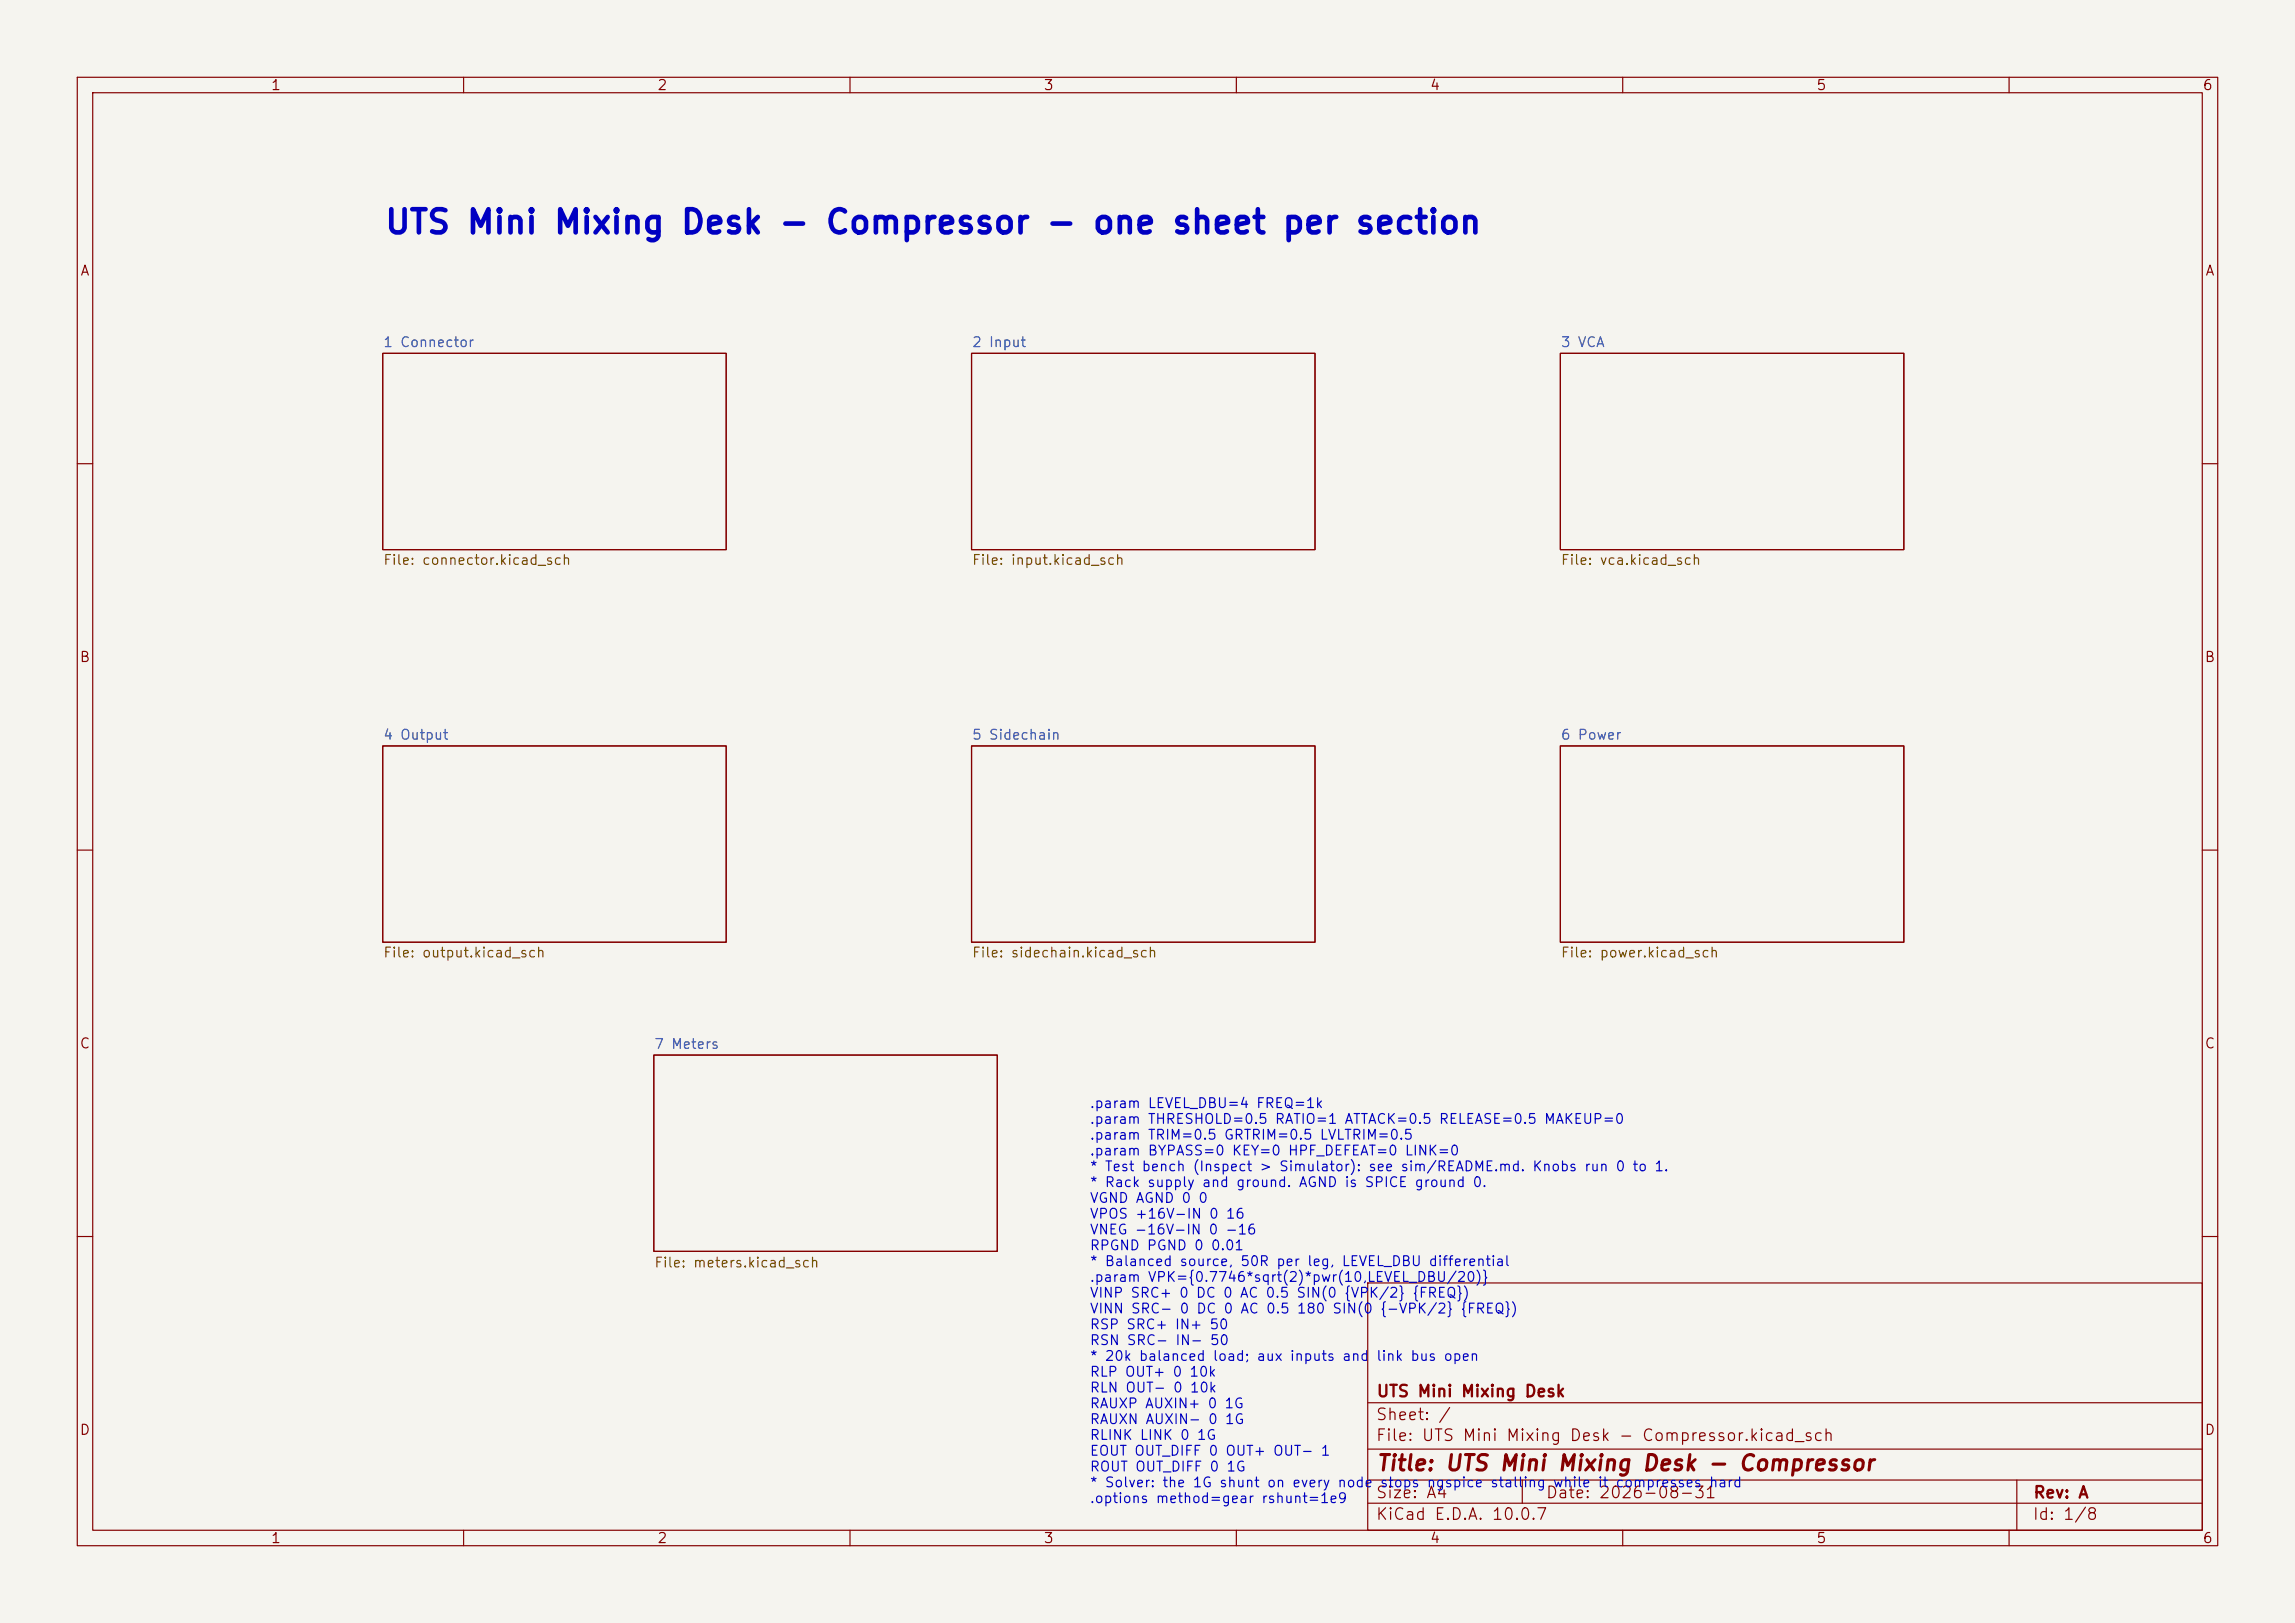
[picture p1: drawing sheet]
<svg xmlns="http://www.w3.org/2000/svg" width="297mm" height="210mm" viewBox="0 0 297 210" stroke-linecap="round" stroke-linejoin="round" font-family="sans-serif">
<defs><g id="words">
<text font-size="3" fill="#0000c2" x="49.6" y="31">UTS Mini Mixing Desk - Compressor - one sheet per section</text>
<text font-size="2" fill="#840000" x="178" y="190.8">Title: UTS Mini Mixing Desk - Compressor</text>
<g font-size="1.5" fill="#840000">
<text x="178" y="184.1">Sheet: /</text>
<text x="178" y="181.1">UTS Mini Mixing Desk</text>
<text x="178" y="186.8">File: UTS Mini Mixing Desk - Compressor.kicad_sch</text>
<text x="178" y="197">KiCad E.D.A. 10.0.7</text>
<text x="178" y="194.2">Size: A4</text>
<text x="200" y="194.2">Date: 2026-08-31</text>
<text x="263" y="197">Id: 1/8</text>
<text x="263" y="194.2">Rev: A</text>
</g>
<g font-size="1.3" fill="#840000">
<text x="35" y="12">1</text>
<text x="85" y="12">2</text>
<text x="135" y="12">3</text>
<text x="185" y="12">4</text>
<text x="235" y="12">5</text>
<text x="285" y="12">6</text>
<text x="10.3" y="36">A</text>
<text x="285.3" y="36">A</text>
<text x="10.2" y="86">B</text>
<text x="285.2" y="86">B</text>
<text x="10.2" y="136">C</text>
<text x="285.2" y="136">C</text>
<text x="10.2" y="186">D</text>
<text x="285.2" y="186">D</text>
<text x="35" y="200">1</text>
<text x="85" y="200">2</text>
<text x="135" y="200">3</text>
<text x="185" y="200">4</text>
<text x="235" y="200">5</text>
<text x="285" y="200">6</text>
</g>
<g font-size="1.3" fill="#006464">
<text x="49.5" y="45.2">1 Connector</text>
<text x="125.7" y="45.2">2 Input</text>
<text x="201.9" y="45.2">3 VCA</text>
<text x="49.5" y="96">4 Output</text>
<text x="125.7" y="96">5 Sidechain</text>
<text x="201.9" y="96">6 Power</text>
<text x="84.6" y="136">7 Meters</text>
</g>
<g font-size="1.3" fill="#725600">
<text x="49.5" y="73.4">File: connector.kicad_sch</text>
<text x="125.7" y="73.4">File: input.kicad_sch</text>
<text x="201.9" y="73.4">File: vca.kicad_sch</text>
<text x="49.5" y="124.2">File: output.kicad_sch</text>
<text x="125.7" y="124.2">File: sidechain.kicad_sch</text>
<text x="201.9" y="124.2">File: power.kicad_sch</text>
<text x="84.6" y="164.3">File: meters.kicad_sch</text>
</g>
<g font-size="1.3" fill="#0000c2">
<text x="140.9" y="143.7">.param LEVEL_DBU=4 FREQ=1k</text>
<text x="140.9" y="145.7">.param THRESHOLD=0.5 RATIO=1 ATTACK=0.5 RELEASE=0.5 MAKEUP=0</text>
<text x="140.9" y="147.8">.param TRIM=0.5 GRTRIM=0.5 LVLTRIM=0.5</text>
<text x="140.9" y="149.8">.param BYPASS=0 KEY=0 HPF_DEFEAT=0 LINK=0</text>
<text x="140.9" y="151.9">* Test bench (Inspect &gt; Simulator): see sim/README.md. Knobs run 0 to 1.</text>
<text x="140.9" y="153.9">* Rack supply and ground. AGND is SPICE ground 0.</text>
<text x="140.9" y="156">VGND AGND 0 0</text>
<text x="140.9" y="158">VPOS +16V-IN 0 16</text>
<text x="140.9" y="160.1">VNEG -16V-IN 0 -16</text>
<text x="140.9" y="162.1">RPGND PGND 0 0.01</text>
<text x="140.9" y="164.1">* Balanced source, 50R per leg, LEVEL_DBU differential</text>
<text x="140.9" y="166.2">.param VPK={0.7746*sqrt(2)*pwr(10,LEVEL_DBU/20)}</text>
<text x="140.9" y="168.2">VINP SRC+ 0 DC 0 AC 0.5 SIN(0 {VPK/2} {FREQ})</text>
<text x="140.9" y="170.3">VINN SRC- 0 DC 0 AC 0.5 180 SIN(0 {-VPK/2} {FREQ})</text>
<text x="140.9" y="172.3">RSP SRC+ IN+ 50</text>
<text x="140.9" y="174.4">RSN SRC- IN- 50</text>
<text x="140.9" y="176.4">* 20k balanced load; aux inputs and</text>
<text x="140.9" y="178.5">RLP OUT+ 0 10k</text>
<text x="178" y="176.4">link bus open</text>
<text x="140.9" y="180.5">RLN OUT- 0 10k</text>
<text x="140.9" y="182.5">RAUXP AUXIN+ 0 1G</text>
<text x="140.9" y="184.6">RAUXN AUXIN- 0 1G</text>
<text x="140.9" y="186.6">RLINK LINK 0 1G</text>
<text x="140.9" y="188.7">EOUT OUT_DIFF 0 OUT+ OUT- 1</text>
<text x="140.9" y="190.7">ROUT OUT_DIFF 0 1G</text>
<text x="140.9" y="192.8">* Solver: the 1G shunt on every node stops ngspice stalling while it compresses hard</text>
<text x="140.9" y="194.8">.options method=gear rshunt=1e9</text>
</g>
</g></defs>
<path d="M0 0h297v210h-297z" fill="#f5f4ef" stroke="#f5f4ef" stroke-width=".13"/>
<g fill="none" stroke="#840000" stroke-width=".15">
<path d="M10 10h277v190h-277zM12 12h273v186h-273zM60 10v2M110 10v2M160 10v2M210 10v2M260 10v2M49.5 45.7h44.5v25.4h-44.5zM125.7 45.7h44.5v25.4h-44.5zM201.9 45.7h44.5v25.4h-44.5zM10 60h2M285 60h2"/>
<path d="M49.5 96.5h44.5v25.4h-44.5zM125.7 96.5h44.5v25.4h-44.5zM201.9 96.5h44.5v25.4h-44.5zM10 110h2M285 110h2M84.6 136.5h44.5v25.4h-44.5zM10 160h2M177 166h108v32h-108zM285 160h2M60 198v2M110 198v2M160 198v2"/>
<path d="M177 194.5h108M177 191.5h108M177 187.5h108M177 181.5h108M197 191.5v3M210 198v2M260 198v2M261 191.5v6.5"/>
</g>
<use href="#words"/>
</svg>
